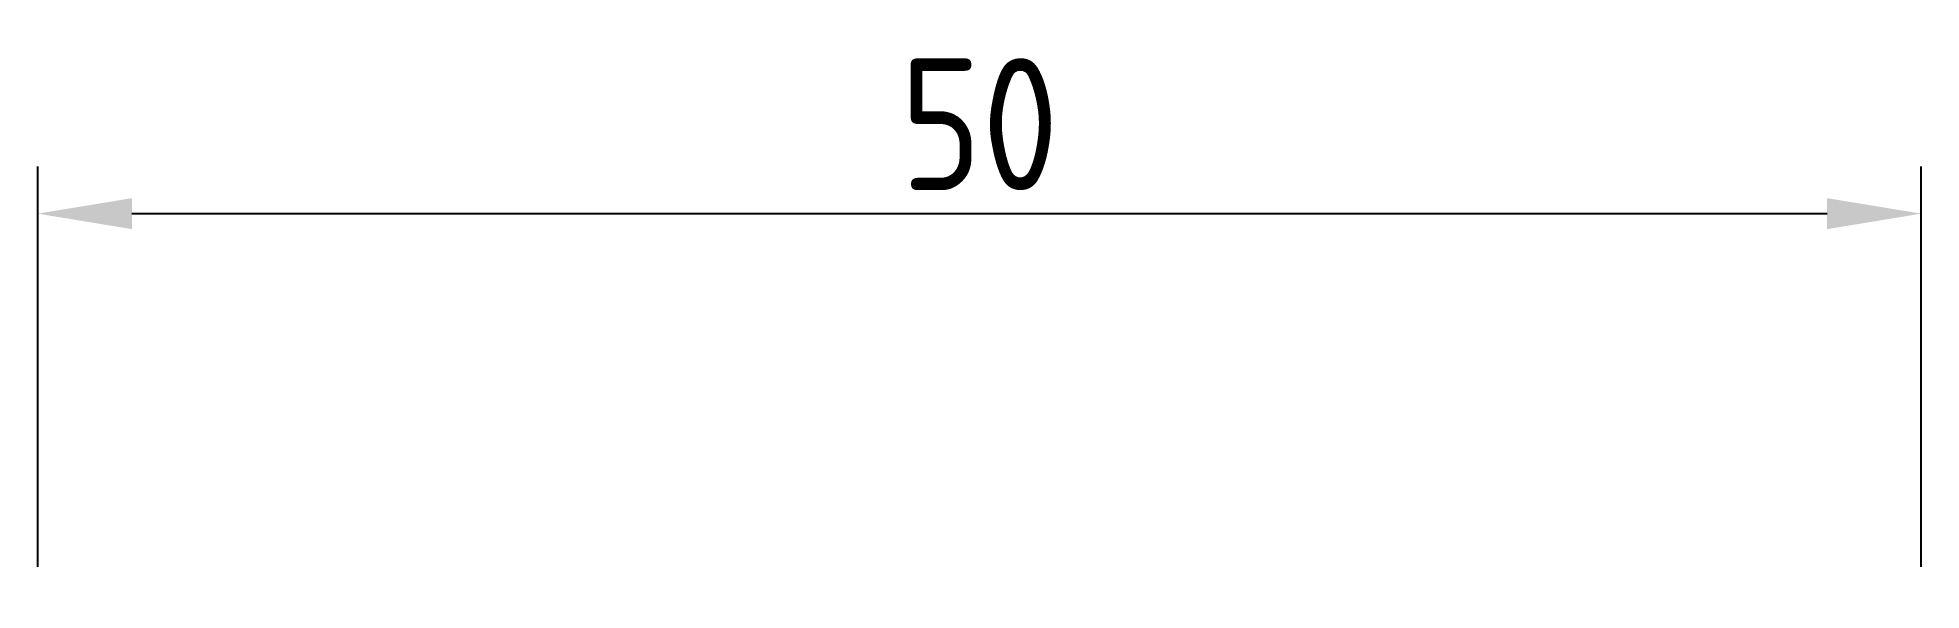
# Model space of a CAD drawing. Header units: millimetres. Extents: x 0 to 50, y 0 to 14.7.
import ezdxf

# ---------------------------------------------------------------- set-up
doc = ezdxf.new("R2010")
doc.units = ezdxf.units.MM
doc.layers.add('DIM', color=3, linetype='Continuous', lineweight=18)
doc.styles.get("Standard").update_dxf_attribs({"font": 'gbenor.shx', "bigfont": 'gbcbig.shx'})
doc.dimstyles.new('AGENTCAD', dxfattribs={"dimtxt": 3.5, "dimasz": 2.5, "dimexe": 1.25, "dimexo": 0.625, "dimtad": 1, "dimdsep": 46, "dimtxsty": 'Standard', "dimcen": 2.5, "dimazin": 3, "dimtfac": 1, "dimtmove": 0, "dimatfit": 3})

msp = doc.modelspace()

# ---------------------------------------------------------------- dimensions: what is measured, and where the dimension line sits
at = {"layer": 'DIM'}
msp.add_linear_dim(base=(0, 10), p1=(0, 0), p2=(50, 0), dimstyle='AGENTCAD', dxfattribs=at).render()

doc.saveas('drawing.dxf')
